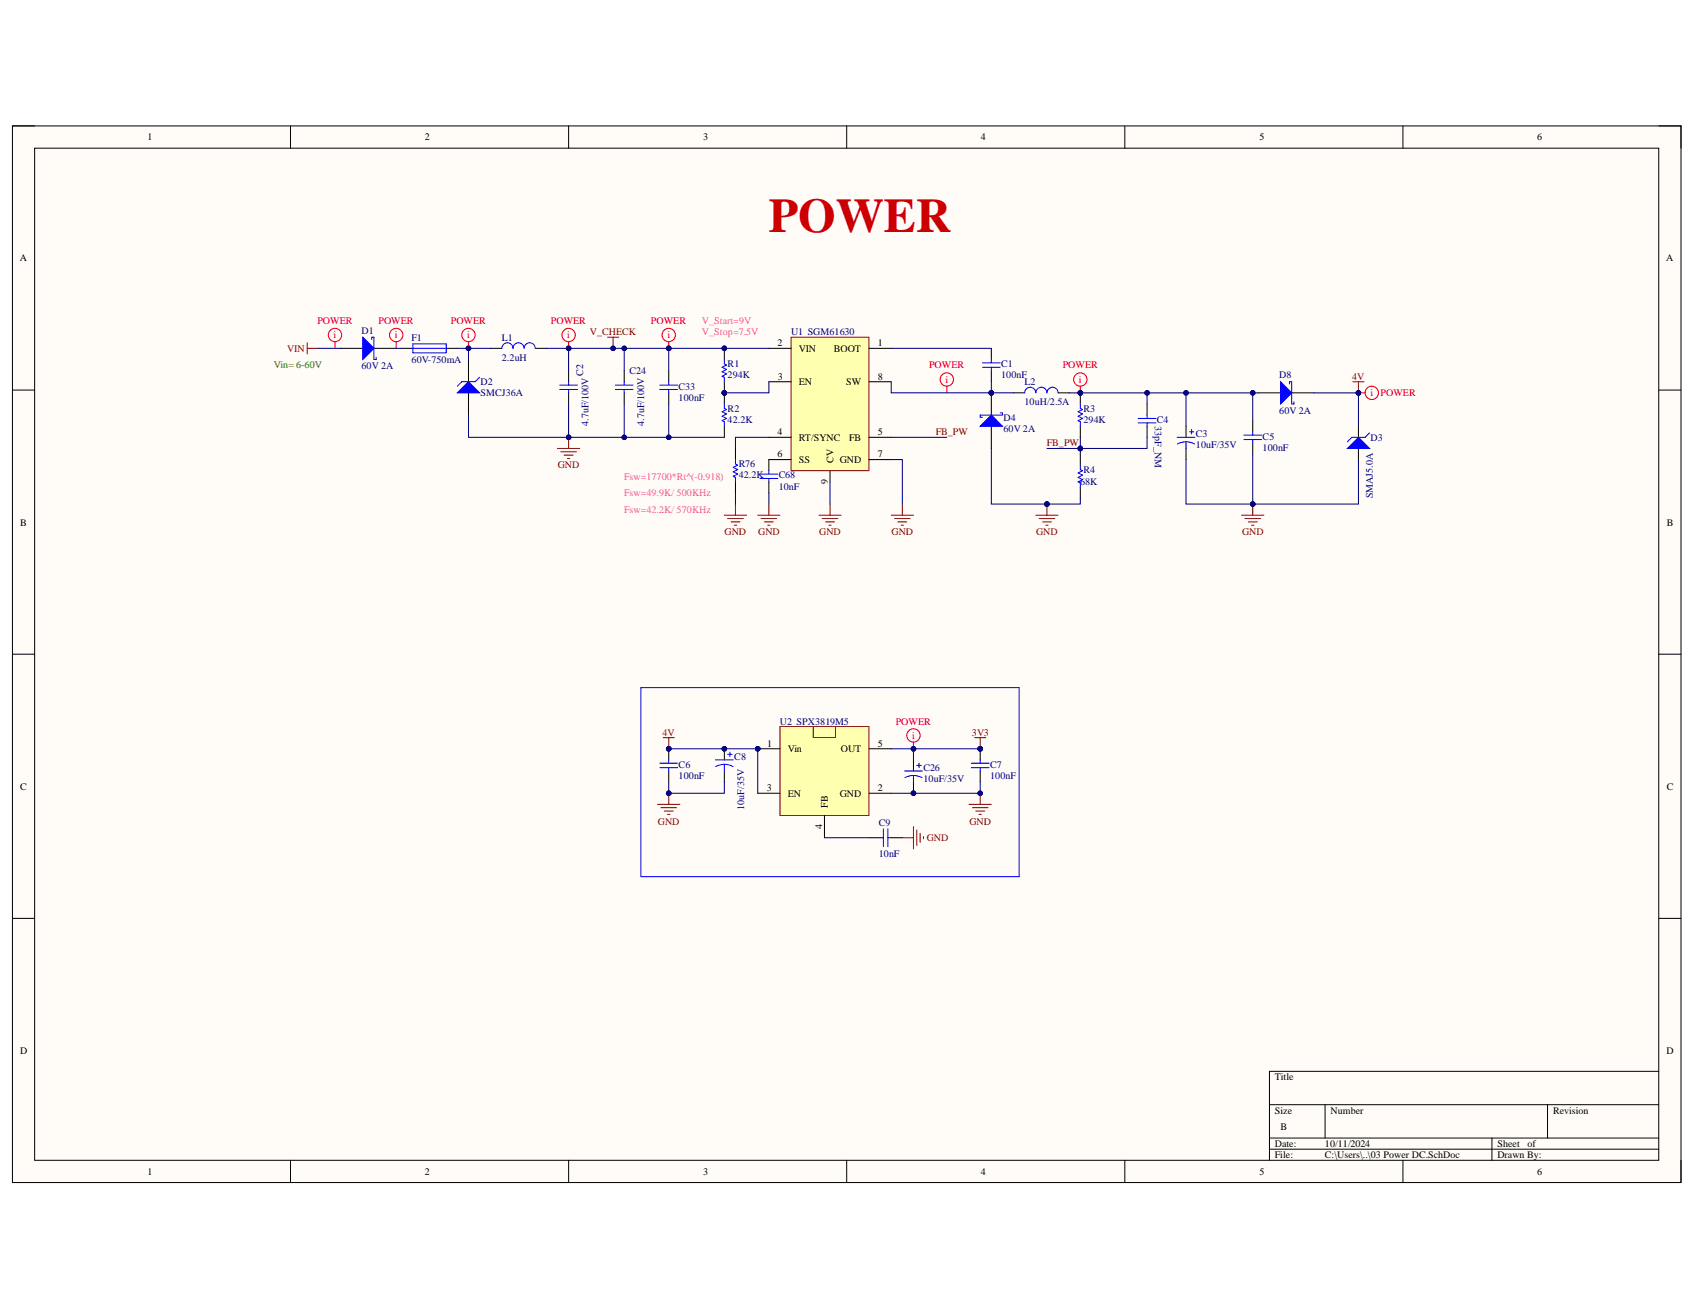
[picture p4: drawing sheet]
<svg xmlns="http://www.w3.org/2000/svg" width="279mm" height="216mm" viewBox="0 0 279 216" stroke-linecap="round" stroke-linejoin="round" font-family="sans-serif">
<defs><g id="words">
<text font-size="7.9" fill="#c00" x="126.7" y="38.3">POWER</text>
<g font-size="1.7" fill="#000080">
<text x="96.1" y="62" transform="rotate(-90 96.1 62)">C2</text>
<text x="97" y="70.2" transform="rotate(-90 97 70.2)">4.7uF/100V</text>
<text x="106.2" y="70.2" transform="rotate(-90 106.2 70.2)">4.7uF/100V</text>
<text x="190.4" y="70.2" transform="rotate(90 190.4 70.2)">33pF_NM</text>
<text x="226.3" y="82.2" transform="rotate(-90 226.3 82.2)">SMAJ5.0A</text>
<text x="122.7" y="133.5" transform="rotate(-90 122.7 133.5)">10uF/35V</text>
</g>
<g font-size="1.7">
<text x="137.4" y="76.3" transform="rotate(-90 137.4 76.3)">CV</text>
<text x="136.4" y="79.8" transform="rotate(-90 136.4 79.8)">9</text>
<text x="135.5" y="136.7" transform="rotate(-90 135.5 136.7)">4</text>
<text x="136.4" y="133.1" transform="rotate(-90 136.4 133.1)">FB</text>
</g>
<g font-size="1.6">
<text x="24.3" y="23.1">1</text>
<text x="70" y="23.1">2</text>
<text x="115.9" y="23.1">3</text>
<text x="161.7" y="23.1">4</text>
<text x="207.6" y="23.1">5</text>
<text x="253.4" y="23.1">6</text>
<text x="3.3" y="43.1">A</text>
<text x="274.7" y="43.1">A</text>
<text x="128.1" y="57">2</text>
<text x="131.7" y="58">VIN</text>
<text x="137.5" y="58">BOOT</text>
<text x="144.7" y="57">1</text>
<text x="128.2" y="62.6">3</text>
<text x="131.7" y="63.5">EN</text>
<text x="139.5" y="63.5">SW</text>
<text x="144.7" y="62.6">8</text>
<text x="128.1" y="71.7">4</text>
<text x="144.7" y="71.7">5</text>
<text x="128.1" y="75.4">6</text>
<text x="131.7" y="72.6">RT/SYNC</text>
<text x="131.7" y="76.3">SS</text>
<text x="138.4" y="76.3">GND</text>
<text x="140" y="72.6">FB</text>
<text x="144.7" y="75.4">7</text>
<text x="3.3" y="86.6">B</text>
<text x="274.7" y="86.6">B</text>
<text x="126.5" y="123">1</text>
<text x="129.8" y="124">Vin</text>
<text x="138.6" y="124">OUT</text>
<text x="144.7" y="123">5</text>
<text x="3.3" y="130.1">C</text>
<text x="126.4" y="130.4">3</text>
<text x="129.8" y="131.3">EN</text>
<text x="138.4" y="131.3">GND</text>
<text x="144.7" y="130.4">2</text>
<text x="274.7" y="130.1">C</text>
<text x="3.3" y="173.7">D</text>
<text x="274.7" y="173.7">D</text>
<text x="210.2" y="178">Title</text>
<text x="210.2" y="183.5">Size</text>
<text x="219.3" y="183.5">Number</text>
<text x="256" y="183.5">Revision</text>
<text x="210.2" y="189">Date:</text>
<text x="210.2" y="190.9">File:</text>
<text x="211.1" y="186.3">B</text>
<text x="218.4" y="189">10/11/2024</text>
<text x="218.4" y="190.9">C:\Users\..\03 Power DC.SchDoc</text>
<text x="246.8" y="189">Sheet</text>
<text x="246.8" y="190.9">Drawn By:</text>
<text x="251.8" y="189">of</text>
<text x="24.3" y="193.6">1</text>
<text x="70" y="193.6">2</text>
<text x="115.9" y="193.6">3</text>
<text x="161.7" y="193.6">4</text>
<text x="207.6" y="193.6">5</text>
<text x="253.4" y="193.6">6</text>
</g>
<g font-size="1.6" fill="#f00">
<text x="52.3" y="53.4">POWER</text>
<text x="62.4" y="53.4">POWER</text>
<text x="74.3" y="53.4">POWER</text>
<text x="90.8" y="53.4">POWER</text>
<text x="107.3" y="53.4">POWER</text>
<text x="55" y="55.8">i</text>
<text x="65.1" y="55.8">i</text>
<text x="77" y="55.8">i</text>
<text x="93.5" y="55.8">i</text>
<text x="110" y="55.8">i</text>
<text x="153.1" y="60.7">POWER</text>
<text x="155.9" y="63.1">i</text>
<text x="175.2" y="60.7">POWER</text>
<text x="177.8" y="63.1">i</text>
<text x="225.9" y="65.3">i</text>
<text x="227.6" y="65.3">POWER</text>
<text x="147.6" y="119.4">POWER</text>
<text x="150.4" y="121.8">i</text>
</g>
<g font-size="1.6" fill="#f0f">
<text x="115.7" y="53.4">V_Start=9V</text>
<text x="115.7" y="55.2">V_Stop=7.5V</text>
<text x="102.9" y="79.1">Fsw=17700*Rt^(-0.918)</text>
<text x="102.9" y="81.8">Fsw=49.9K/ 500KHz</text>
<text x="102.9" y="84.6">Fsw=42.2K/ 570KHz</text>
</g>
<g font-size="1.6" fill="#800000">
<text x="47.3" y="58">VIN</text>
<text x="97.2" y="55.2">V_CHECK</text>
<text x="222.9" y="62.6">4V</text>
<text x="154.2" y="71.7">FB_PW</text>
<text x="91.9" y="77.2">GND</text>
<text x="172.6" y="73.6">FB_PW</text>
<text x="119.4" y="88.2">GND</text>
<text x="125" y="88.2">GND</text>
<text x="135" y="88.2">GND</text>
<text x="147" y="88.2">GND</text>
<text x="170.8" y="88.2">GND</text>
<text x="204.7" y="88.2">GND</text>
<text x="109.2" y="121.2">4V</text>
<text x="160.2" y="121.2">3V3</text>
<text x="108.4" y="135.9">GND</text>
<text x="159.8" y="135.9">GND</text>
<text x="152.8" y="138.6">GND</text>
</g>
<g font-size="1.6" fill="#000080">
<text x="59.6" y="55.1">D1</text>
<text x="67.8" y="56.2">F1</text>
<text x="67.8" y="59.8">60V-750mA</text>
<text x="82.7" y="59.5">2.2uH</text>
<text x="82.7" y="56.2">L1</text>
<text x="130.4" y="55.2">U1 SGM61630</text>
<text x="59.6" y="60.9">60V 2A</text>
<text x="79.2" y="63.5">D2</text>
<text x="79.2" y="65.3">SMCJ36A</text>
<text x="103.8" y="61.6">C24</text>
<text x="111.9" y="64.2">C33</text>
<text x="119.9" y="62.4">294K</text>
<text x="119.9" y="60.6">R1</text>
<text x="165" y="62.4">100nF</text>
<text x="165" y="60.6">C1</text>
<text x="168.9" y="63.5">L2</text>
<text x="210.9" y="62.4">D8</text>
<text x="111.9" y="66">100nF</text>
<text x="119.9" y="69.7">42.2K</text>
<text x="119.9" y="67.9">R2</text>
<text x="165.4" y="69.3">D4</text>
<text x="165.4" y="71.2">60V 2A</text>
<text x="168.9" y="66.8">10uH/2.5A</text>
<text x="178.6" y="69.7">294K</text>
<text x="178.6" y="67.9">R3</text>
<text x="190.7" y="69.7">C4</text>
<text x="210.9" y="68.2">60V 2A</text>
<text x="121.8" y="77">R76</text>
<text x="178.6" y="78">R4</text>
<text x="197.1" y="73.9">10uF/35V</text>
<text x="197.1" y="72.1">C3</text>
<text x="208.1" y="74.3">100nF</text>
<text x="208.1" y="72.5">C5</text>
<text x="225.9" y="72.6">D3</text>
<text x="121.8" y="78.9">42.2K</text>
<text x="128.4" y="80.7">10nF</text>
<text x="128.4" y="78.9">C68</text>
<text x="178.1" y="80">68K</text>
<text x="128.6" y="119.4">U2 SPX3819M5</text>
<text x="121" y="125.2">C8</text>
<text x="111.9" y="128.4">100nF</text>
<text x="111.9" y="126.5">C6</text>
<text x="152.2" y="128.9">10uF/35V</text>
<text x="152.2" y="127.1">C26</text>
<text x="163.2" y="128.4">100nF</text>
<text x="163.2" y="126.5">C7</text>
<text x="144.9" y="136.1">C9</text>
<text x="144.9" y="141.2">10nF</text>
</g>
<text font-size="1.6" fill="#008000" x="45.1" y="60.7">Vin= 6-60V</text>
</g></defs>
<path d="M2.1 20.8h275v174.1h-275z" fill-rule="evenodd" fill="#fffcf8"/>
<path d="M2.1 20.8h275v174.1h-275z" fill="none" stroke="#000" stroke-width=".16"/>
<path d="M5.7 24.4h267.7v166.8h-267.7z" fill-rule="evenodd" fill="#fffcf8"/>
<g fill="none" stroke="#000" stroke-width=".16">
<path d="M2 20.7h3.7M5.7 24.4h267.7v166.8h-267.7zM47.9 20.7v3.7M93.7 20.7v3.7M139.6 20.7v3.7M185.4 20.8v3.6M231.3 20.8v3.6M273.4 20.8h3.7v3.6M2 64.3h3.7M273.4 64.3h3.7M2 107.8h3.7M273.4 107.8h3.7"/>
<path d="M2 151.4h3.7M273.4 151.4h3.7M273.4 176.6h-64.1v14.6M47.9 191.2v3.7M93.7 191.2v3.7M139.6 191.2v3.7M185.4 191.2v3.7M209.3 182.1h64.1M209.3 187.6h64.1M209.3 189.4h64.1M218.4 182.1v5.5M231.3 191.2v3.7"/>
<path d="M245.9 187.6v3.6M255.1 182.1v5.5M277.1 191.2v3.7"/>
</g>
<path d="M159.7 132.6h3.7M160.3 133.1h2.6M160.8 133.7h1.5M161.4 134.2h.4M161.6 130.7v1.9" fill="none" stroke="#800000" stroke-width=".17"/>
<circle cx="161.6" cy="130.7" r=".37" fill="#000080"/>
<circle cx="161.6" cy="130.7" r=".37" fill="none" stroke="#000080" stroke-width=".16"/>
<path d="M109.3 121.6h1.8M110.2 121.6v1.8" fill="none" stroke="#800000" stroke-width=".17"/>
<circle cx="110.2" cy="123.4" r=".37" fill="#000080"/>
<circle cx="110.2" cy="123.4" r=".37" fill="none" stroke="#000080" stroke-width=".16"/>
<path d="M108.4 132.6h3.7M108.9 133.1h2.6M109.5 133.7h1.5M110 134.2h.4M110.2 130.7v1.9" fill="none" stroke="#800000" stroke-width=".17"/>
<circle cx="110.2" cy="130.7" r=".37" fill="#000080"/>
<circle cx="110.2" cy="130.7" r=".37" fill="none" stroke="#000080" stroke-width=".16"/>
<path d="M160.7 121.6h1.8M161.6 121.6v1.8" fill="none" stroke="#800000" stroke-width=".17"/>
<circle cx="161.6" cy="123.4" r=".37" fill="#000080"/>
<circle cx="161.6" cy="123.4" r=".37" fill="none" stroke="#000080" stroke-width=".16"/>
<circle cx="110.2" cy="123.4" r=".37" fill="#000080"/>
<circle cx="110.2" cy="123.4" r=".37" fill="none" stroke="#000080" stroke-width=".16"/>
<path d="M110.2 123.4v1.8M110.2 127.1v1.8" fill="none" stroke="#000" stroke-width=".17"/>
<circle cx="110.2" cy="123.4" r=".37" fill="#000080"/>
<circle cx="110.2" cy="123.4" r=".37" fill="none" stroke="#000080" stroke-width=".16"/>
<path d="M105.6 113.3h62.4v31.2h-62.4zM108.8 125.8h2.9M108.8 126.5h2.9M110.2 125.2v.6M110.2 126.5v.6" fill="none" stroke="#00f" stroke-width=".17"/>
<path d="M148.7 138.1h1.9M150.6 136.2v3.7M151.1 136.8v2.5M151.7 137.3v1.5M152.2 137.9v.4" fill="none" stroke="#800000" stroke-width=".17"/>
<circle cx="161.6" cy="123.4" r=".37" fill="#000080"/>
<circle cx="161.6" cy="123.4" r=".37" fill="none" stroke="#000080" stroke-width=".16"/>
<path d="M161.6 123.4v1.8M161.6 127.1v1.8" fill="none" stroke="#000" stroke-width=".17"/>
<circle cx="161.6" cy="123.4" r=".37" fill="#000080"/>
<circle cx="161.6" cy="123.4" r=".37" fill="none" stroke="#000080" stroke-width=".16"/>
<path d="M160.1 125.8h2.9M160.1 126.5h2.9M161.6 125.2v.6M161.6 126.5v.6" fill="none" stroke="#00f" stroke-width=".17"/>
<path d="M91.9 73.9h3.7M92.4 74.5h2.6M93 75h1.5M93.5 75.6h.4M93.7 72.1v1.8" fill="none" stroke="#800000" stroke-width=".17"/>
<circle cx="93.7" cy="72.1" r=".37" fill="#000080"/>
<circle cx="93.7" cy="72.1" r=".37" fill="none" stroke="#000080" stroke-width=".16"/>
<path d="M50.6 56.5v1.8M50.6 57.4h1.9" fill="none" stroke="#800000" stroke-width=".17"/>
<path d="M56.1 57.4h3.7M61.6 57.4h3.7" fill="none" stroke="#000" stroke-width=".17"/>
<path d="M59.8 55.6l1.8 1.8-1.8 1.8z" fill="#00f"/>
<path d="M59.8 55.6l1.8 1.8-1.8 1.8zM61.3 55.9v-.3h.3v3.6h.4v-.3" fill="none" stroke="#00f" stroke-width=".17"/>
<circle cx="163.4" cy="64.7" r=".37" fill="#000080"/>
<circle cx="163.4" cy="64.7" r=".37" fill="none" stroke="#000080" stroke-width=".16"/>
<path d="M163.4 64.7v3.7M163.4 70.2v3.7" fill="none" stroke="#000" stroke-width=".17"/>
<circle cx="163.4" cy="64.7" r=".37" fill="#000080"/>
<circle cx="163.4" cy="64.7" r=".37" fill="none" stroke="#000080" stroke-width=".16"/>
<path d="M161.6 70.2l1.8-1.8 1.8 1.8z" fill="#00f"/>
<path d="M82.7 57.4a.92 .92 0 0 1 .9-.9 .92 .92 0 0 1 1 .9 .92 .92 0 0 1 1.2-.8l.5 .5 .1 .3a.92 .92 0 0 1 .9-.9 .92 .92 0 0 1 .9 .9M161.9 59.8h3M163.4 59.2v.6M161.6 70.2l1.8-1.8 1.8 1.8zM161.9 60.5h3M163.4 60.5v.6M164.9 68h.3v.4h-3.6v.4h.3M205 71.7h3M205 72.4h3M206.5 71.2v.5M206.5 72.4v.6" fill="none" stroke="#00f" stroke-width=".17"/>
<path d="M80.9 57.4h1.8M88.2 57.4h1.9M163.4 57.4v1.8M163.4 61.1v1.8M206.5 69.3v1.9M206.5 73v1.8" fill="none" stroke="#000" stroke-width=".17"/>
<path d="M170.7 84.9h3.7M171.3 85.5h2.6M171.8 86h1.5M172.4 86.6h.4M172.6 83.1v1.8" fill="none" stroke="#800000" stroke-width=".17"/>
<circle cx="172.6" cy="83.1" r=".37" fill="#000080"/>
<circle cx="172.6" cy="83.1" r=".37" fill="none" stroke="#000080" stroke-width=".16"/>
<path d="M204.7 84.9h3.6M205.2 85.5h2.6M205.8 86h1.4M206.3 86.6h.4M206.5 83.1v1.8" fill="none" stroke="#800000" stroke-width=".17"/>
<circle cx="206.5" cy="83.1" r=".36" fill="#000080"/>
<circle cx="206.5" cy="83.1" r=".36" fill="none" stroke="#000080" stroke-width=".16"/>
<circle cx="124.9" cy="123.4" r=".37" fill="#000080"/>
<circle cx="124.9" cy="123.4" r=".37" fill="none" stroke="#000080" stroke-width=".16"/>
<path d="M128.6 119.7h14.6v14.7h-14.6z" fill-rule="evenodd" fill="#ffffb0"/>
<path d="M128.6 119.7h14.6v14.7h-14.6z" fill="none" stroke="#800000" stroke-width=".16"/>
<path d="M124.9 123.4h3.7" fill="none" stroke="#000" stroke-width=".17"/>
<circle cx="124.9" cy="123.4" r=".37" fill="#000080"/>
<circle cx="124.9" cy="123.4" r=".37" fill="none" stroke="#000080" stroke-width=".16"/>
<path d="M124.9 130.7h3.7M143.2 130.7h3.7M143.2 123.4h3.7" fill="none" stroke="#000" stroke-width=".17"/>
<path d="M134.1 119.7h3.6v1.9h-3.6z" fill-rule="evenodd" fill="#ffffb0"/>
<path d="M134.1 119.7h3.6v1.9h-3.6z" fill="none" stroke="#800000" stroke-width=".16"/>
<path d="M135.9 134.4v3.7M143.2 138.1h1.9M146.9 138.1h1.8" fill="none" stroke="#000" stroke-width=".17"/>
<path d="M145.1 138.1h.5M145.6 136.6v2.9M146.4 136.6v2.9M146.4 138.1h.5" fill="none" stroke="#00f" stroke-width=".17"/>
<path d="M100.1 55.6h1.9M101.1 55.6v1.8" fill="none" stroke="#800000" stroke-width=".17"/>
<circle cx="101.1" cy="57.4" r=".37" fill="#000080"/>
<circle cx="101.1" cy="57.4" r=".37" fill="none" stroke="#000080" stroke-width=".16"/>
<path d="M223.9 70.2v1.9M223.9 73.9v1.9" fill="none" stroke="#000" stroke-width=".17"/>
<path d="M222.1 73.9l1.8-1.8 1.9 1.8z" fill="#00f"/>
<path d="M222.1 73.9l1.8-1.8 1.9 1.8zM225.8 71.3l-.8 .8h-2.2l-.7 .7" fill="none" stroke="#00f" stroke-width=".17"/>
<circle cx="119.4" cy="123.4" r=".37" fill="#000080"/>
<circle cx="119.4" cy="123.4" r=".37" fill="none" stroke="#000080" stroke-width=".16"/>
<path d="M119.4 123.4v1.8" fill="none" stroke="#000" stroke-width=".17"/>
<circle cx="119.4" cy="123.4" r=".37" fill="#000080"/>
<circle cx="119.4" cy="123.4" r=".37" fill="none" stroke="#000080" stroke-width=".16"/>
<path d="M119.4 127.1v1.8" fill="none" stroke="#000" stroke-width=".17"/>
<path d="M117.9 125.2h3M119.4 126l.7 .1 .7 .2M119.4 126l-.7 .1-.7 .2M119.4 126v1.1M119.9 124.3h.8M120.3 124v.7" fill="none" stroke="#00f" stroke-width=".17"/>
<circle cx="150.6" cy="130.7" r=".37" fill="#000080"/>
<circle cx="150.6" cy="130.7" r=".37" fill="none" stroke="#000080" stroke-width=".16"/>
<path d="M150.6 125.2v1.9M150.6 128.9v1.8" fill="none" stroke="#000" stroke-width=".17"/>
<circle cx="150.6" cy="130.7" r=".37" fill="#000080"/>
<circle cx="150.6" cy="130.7" r=".37" fill="none" stroke="#000080" stroke-width=".16"/>
<g fill="none" stroke="#00f" stroke-width=".17">
<path d="M108.8 63.5h2.9M108.8 64.2h2.9M110.2 62.9v.6M110.2 64.2v.5M125.3 78.1h2.9M125.3 78.9h2.9M126.7 77.6v.5M126.7 78.9v.5M187.6 69h3M187.6 69.7h3M189.1 68.4v.6M189.1 69.7v.5"/>
<path d="M149.1 127.1h2.9M150.6 127.8l.7 .1 .7 .3M150.6 127.8l-.8 .1-.6 .3M150.6 127.8v1.1M151.1 126.2h.8M151.5 125.8v.7"/>
</g>
<path d="M110.2 61.1v1.8M110.2 64.7v1.9M126.7 75.7v1.9M126.7 79.4v1.8M189.1 66.6v1.8M189.1 70.2v1.9" fill="none" stroke="#000" stroke-width=".17"/>
<path d="M119.4 84.9h3.7M119.9 85.5h2.6M120.5 86h1.5M121 86.6h.4M121.2 83.1v1.8M124.9 84.9h3.7M125.5 85.5h2.5M126 86h1.5M126.6 86.6h.3M126.7 83.1v1.8" fill="none" stroke="#800000" stroke-width=".17"/>
<circle cx="178.1" cy="64.7" r=".37" fill="#000080"/>
<circle cx="178.1" cy="64.7" r=".37" fill="none" stroke="#000080" stroke-width=".16"/>
<path d="M178.1 64.7v1.9" fill="none" stroke="#000" stroke-width=".17"/>
<circle cx="178.1" cy="64.7" r=".37" fill="#000080"/>
<circle cx="178.1" cy="64.7" r=".37" fill="none" stroke="#000080" stroke-width=".16"/>
<path d="M178.1 70.2v1.9M178.1 74.8v1.9M178.1 80.3v1.9" fill="none" stroke="#000" stroke-width=".17"/>
<path d="M178.1 66.6v.7l.3 .2-.7 .4 .7 .3-.7 .4 .7 .4-.7 .3 .4 .2v.7M178.1 76.7v.7l.3 .2-.7 .3 .7 .4-.7 .4 .7 .3-.7 .4 .4 .2v.7" fill="none" stroke="#00f" stroke-width=".17"/>
<path d="M130.4 55.6h12.8v22h-12.8z" fill-rule="evenodd" fill="#ffffb0"/>
<path d="M130.4 55.6h12.8v22h-12.8z" fill="none" stroke="#800000" stroke-width=".16"/>
<g fill="none" stroke="#000" stroke-width=".17">
<path d="M126.7 57.4h3.7M143.2 57.4h3.7M93.7 61.1v1.8M93.7 64.7v1.9M102.9 61.1v1.8M102.9 64.7v1.9M126.7 62.9h3.7M126.7 72.1h3.7M126.7 75.7h3.7M136.8 77.6v1.8M143.2 62.9h3.7M143.2 72.1h3.7"/>
<path d="M143.2 75.7h3.7"/>
</g>
<path d="M146.9 84.9h3.7M147.5 85.5h2.5M148 86h1.5M148.6 86.6h.3M148.7 83.1v1.8" fill="none" stroke="#800000" stroke-width=".17"/>
<path d="M92.3 63.5h2.9M92.3 64.2h2.9M93.7 62.9v.6M93.7 64.2v.5M101.4 63.5h3M101.4 64.2h3M102.9 62.9v.6M102.9 64.2v.5" fill="none" stroke="#00f" stroke-width=".17"/>
<g fill="none" stroke="#f00" stroke-width=".17">
<path d="M55.2 56.3v1.1M65.3 56.3v1.1M77.2 56.3v1.1"/>
<circle cx="55.2" cy="55.2" r="1.1"/>
<circle cx="65.3" cy="55.2" r="1.1"/>
<circle cx="77.2" cy="55.2" r="1.1"/>
</g>
<circle cx="77.2" cy="57.4" r=".37" fill="#000080"/>
<circle cx="77.2" cy="57.4" r=".37" fill="none" stroke="#000080" stroke-width=".16"/>
<g fill="none" stroke="#f00" stroke-width=".17">
<path d="M93.7 56.3v1.1"/>
<circle cx="93.7" cy="55.2" r="1.1"/>
</g>
<circle cx="93.7" cy="57.4" r=".37" fill="#000080"/>
<circle cx="93.7" cy="57.4" r=".37" fill="none" stroke="#000080" stroke-width=".16"/>
<g fill="none" stroke="#f00" stroke-width=".17">
<path d="M110.2 56.3v1.1"/>
<circle cx="110.2" cy="55.2" r="1.1"/>
</g>
<circle cx="110.2" cy="57.4" r=".37" fill="#000080"/>
<circle cx="110.2" cy="57.4" r=".37" fill="none" stroke="#000080" stroke-width=".16"/>
<g fill="none" stroke="#f00" stroke-width=".17">
<path d="M156.1 63.6v1.1M178.1 63.6v1.1"/>
<circle cx="156.1" cy="62.5" r="1.1"/>
<circle cx="178.1" cy="62.5" r="1.1"/>
</g>
<circle cx="178.1" cy="64.7" r=".37" fill="#000080"/>
<circle cx="178.1" cy="64.7" r=".37" fill="none" stroke="#000080" stroke-width=".16"/>
<g fill="none" stroke="#f00" stroke-width=".17">
<path d="M150.6 122.3v1.1"/>
<circle cx="150.6" cy="121.2" r="1.1"/>
</g>
<circle cx="150.6" cy="123.4" r=".37" fill="#000080"/>
<circle cx="150.6" cy="123.4" r=".37" fill="none" stroke="#000080" stroke-width=".16"/>
<path d="M135 84.9h3.7M135.5 85.5h2.6M136.1 86h1.5M136.6 86.6h.4M136.8 83.1v1.8" fill="none" stroke="#800000" stroke-width=".17"/>
<circle cx="119.4" cy="57.4" r=".36" fill="#000080"/>
<circle cx="119.4" cy="57.4" r=".36" fill="none" stroke="#000080" stroke-width=".16"/>
<circle cx="119.4" cy="64.7" r=".37" fill="#000080"/>
<circle cx="119.4" cy="64.7" r=".37" fill="none" stroke="#000080" stroke-width=".16"/>
<path d="M119.4 57.4v1.8" fill="none" stroke="#000" stroke-width=".17"/>
<circle cx="119.4" cy="57.4" r=".36" fill="#000080"/>
<circle cx="119.4" cy="57.4" r=".36" fill="none" stroke="#000080" stroke-width=".16"/>
<path d="M119.4 62.9v1.8" fill="none" stroke="#000" stroke-width=".17"/>
<circle cx="119.4" cy="64.7" r=".37" fill="#000080"/>
<circle cx="119.4" cy="64.7" r=".37" fill="none" stroke="#000080" stroke-width=".16"/>
<path d="M119.4 59.2v.8l.4 .2-.8 .3 .8 .4-.8 .4 .8 .3-.8 .4 .4 .2v.7" fill="none" stroke="#00f" stroke-width=".17"/>
<circle cx="119.4" cy="64.7" r=".37" fill="#000080"/>
<circle cx="119.4" cy="64.7" r=".37" fill="none" stroke="#000080" stroke-width=".16"/>
<path d="M119.4 64.7v1.9" fill="none" stroke="#000" stroke-width=".17"/>
<circle cx="119.4" cy="64.7" r=".37" fill="#000080"/>
<circle cx="119.4" cy="64.7" r=".37" fill="none" stroke="#000080" stroke-width=".16"/>
<path d="M119.4 70.2v1.9" fill="none" stroke="#000" stroke-width=".17"/>
<path d="M119.4 66.6v.7l.4 .2-.8 .4 .8 .3-.8 .4 .8 .4-.8 .3 .4 .2v.7" fill="none" stroke="#00f" stroke-width=".17"/>
<path d="M110.2 123.4h14.7v7.3" fill="none" stroke="#000080" stroke-width=".17"/>
<circle cx="124.9" cy="123.4" r=".37" fill="#000080"/>
<circle cx="124.9" cy="123.4" r=".37" fill="none" stroke="#000080" stroke-width=".16"/>
<circle cx="119.4" cy="123.4" r=".37" fill="#000080"/>
<circle cx="119.4" cy="123.4" r=".37" fill="none" stroke="#000080" stroke-width=".16"/>
<circle cx="110.2" cy="123.4" r=".37" fill="#000080"/>
<circle cx="110.2" cy="123.4" r=".37" fill="none" stroke="#000080" stroke-width=".16"/>
<path d="M161.6 128.9v1.8h-14.7" fill="none" stroke="#000080" stroke-width=".17"/>
<circle cx="150.6" cy="130.7" r=".37" fill="#000080"/>
<circle cx="150.6" cy="130.7" r=".37" fill="none" stroke="#000080" stroke-width=".16"/>
<circle cx="161.6" cy="130.7" r=".37" fill="#000080"/>
<circle cx="161.6" cy="130.7" r=".37" fill="none" stroke="#000080" stroke-width=".16"/>
<path d="M163.4 73.9v9.2h9.2M135.9 138.1h7.3" fill="none" stroke="#000080" stroke-width=".17"/>
<circle cx="172.6" cy="83.1" r=".37" fill="#000080"/>
<circle cx="172.6" cy="83.1" r=".37" fill="none" stroke="#000080" stroke-width=".16"/>
<path d="M163.4 62.9v1.8" fill="none" stroke="#000080" stroke-width=".17"/>
<circle cx="163.4" cy="64.7" r=".37" fill="#000080"/>
<circle cx="163.4" cy="64.7" r=".37" fill="none" stroke="#000080" stroke-width=".16"/>
<path d="M178.1 82.2v.9h-5.5" fill="none" stroke="#000080" stroke-width=".17"/>
<circle cx="172.6" cy="83.1" r=".37" fill="#000080"/>
<circle cx="172.6" cy="83.1" r=".37" fill="none" stroke="#000080" stroke-width=".16"/>
<path d="M206.5 64.7v4.6" fill="none" stroke="#000080" stroke-width=".17"/>
<circle cx="206.5" cy="64.7" r=".37" fill="#000080"/>
<circle cx="206.5" cy="64.7" r=".37" fill="none" stroke="#000080" stroke-width=".16"/>
<path d="M172.6 73.9h5.5" fill="none" stroke="#000080" stroke-width=".17"/>
<circle cx="178.1" cy="73.9" r=".37" fill="#000080"/>
<circle cx="178.1" cy="73.9" r=".37" fill="none" stroke="#000080" stroke-width=".16"/>
<path d="M150.6 123.4v1.8" fill="none" stroke="#000080" stroke-width=".17"/>
<circle cx="150.6" cy="123.4" r=".37" fill="#000080"/>
<circle cx="150.6" cy="123.4" r=".37" fill="none" stroke="#000080" stroke-width=".16"/>
<path d="M119.4 128.9v1.8h-9.2" fill="none" stroke="#000080" stroke-width=".17"/>
<circle cx="110.2" cy="130.7" r=".37" fill="#000080"/>
<circle cx="110.2" cy="130.7" r=".37" fill="none" stroke="#000080" stroke-width=".16"/>
<path d="M110.2 128.9v1.8" fill="none" stroke="#000080" stroke-width=".17"/>
<circle cx="110.2" cy="130.7" r=".37" fill="#000080"/>
<circle cx="110.2" cy="130.7" r=".37" fill="none" stroke="#000080" stroke-width=".16"/>
<path d="M110.2 57.4v3.7M121.2 81.2v1.9M126.7 81.2v1.9" fill="none" stroke="#000080" stroke-width=".17"/>
<circle cx="110.2" cy="57.4" r=".37" fill="#000080"/>
<circle cx="110.2" cy="57.4" r=".37" fill="none" stroke="#000080" stroke-width=".16"/>
<path d="M189.1 72.1v1.8h-11" fill="none" stroke="#000080" stroke-width=".17"/>
<circle cx="178.1" cy="73.9" r=".37" fill="#000080"/>
<circle cx="178.1" cy="73.9" r=".37" fill="none" stroke="#000080" stroke-width=".16"/>
<path d="M126.7 62.9v1.8h-7.3" fill="none" stroke="#000080" stroke-width=".17"/>
<circle cx="119.4" cy="64.7" r=".37" fill="#000080"/>
<circle cx="119.4" cy="64.7" r=".37" fill="none" stroke="#000080" stroke-width=".16"/>
<path d="M110.2 57.4h16.5M146.9 57.4h16.5M126.7 72.1h-5.5v1.8M146.9 75.7h1.8v7.4M146.9 72.1h9.2" fill="none" stroke="#000080" stroke-width=".17"/>
<circle cx="119.4" cy="57.4" r=".36" fill="#000080"/>
<circle cx="119.4" cy="57.4" r=".36" fill="none" stroke="#000080" stroke-width=".16"/>
<circle cx="110.2" cy="57.4" r=".37" fill="#000080"/>
<circle cx="110.2" cy="57.4" r=".37" fill="none" stroke="#000080" stroke-width=".16"/>
<path d="M102.9 66.6v5.5" fill="none" stroke="#000080" stroke-width=".17"/>
<circle cx="102.9" cy="72.1" r=".37" fill="#000080"/>
<circle cx="102.9" cy="72.1" r=".37" fill="none" stroke="#000080" stroke-width=".16"/>
<path d="M102.9 57.4v3.7" fill="none" stroke="#000080" stroke-width=".17"/>
<circle cx="102.9" cy="57.4" r=".37" fill="#000080"/>
<circle cx="102.9" cy="57.4" r=".37" fill="none" stroke="#000080" stroke-width=".16"/>
<path d="M93.7 57.4v3.7" fill="none" stroke="#000080" stroke-width=".17"/>
<circle cx="93.7" cy="57.4" r=".37" fill="#000080"/>
<circle cx="93.7" cy="57.4" r=".37" fill="none" stroke="#000080" stroke-width=".16"/>
<path d="M136.8 79.4v3.7M146.9 62.9v1.8h20.2" fill="none" stroke="#000080" stroke-width=".17"/>
<circle cx="163.4" cy="64.7" r=".37" fill="#000080"/>
<circle cx="163.4" cy="64.7" r=".37" fill="none" stroke="#000080" stroke-width=".16"/>
<path d="M146.9 123.4h14.7" fill="none" stroke="#000080" stroke-width=".17"/>
<circle cx="150.6" cy="123.4" r=".37" fill="#000080"/>
<circle cx="150.6" cy="123.4" r=".37" fill="none" stroke="#000080" stroke-width=".16"/>
<circle cx="161.6" cy="123.4" r=".37" fill="#000080"/>
<circle cx="161.6" cy="123.4" r=".37" fill="none" stroke="#000080" stroke-width=".16"/>
<path d="M52.5 57.4h3.6M65.3 57.4h.9M206.5 74.8v8.3" fill="none" stroke="#000080" stroke-width=".17"/>
<circle cx="206.5" cy="83.1" r=".36" fill="#000080"/>
<circle cx="206.5" cy="83.1" r=".36" fill="none" stroke="#000080" stroke-width=".16"/>
<path d="M195.5 64.7v5.5" fill="none" stroke="#000080" stroke-width=".17"/>
<circle cx="195.5" cy="64.7" r=".37" fill="#000080"/>
<circle cx="195.5" cy="64.7" r=".37" fill="none" stroke="#000080" stroke-width=".16"/>
<path d="M189.1 64.7v1.9" fill="none" stroke="#000080" stroke-width=".17"/>
<circle cx="189.1" cy="64.7" r=".37" fill="#000080"/>
<circle cx="189.1" cy="64.7" r=".37" fill="none" stroke="#000080" stroke-width=".16"/>
<path d="M195.5 75.8v7.3h28.4v-7.3" fill="none" stroke="#000080" stroke-width=".17"/>
<circle cx="206.5" cy="83.1" r=".36" fill="#000080"/>
<circle cx="206.5" cy="83.1" r=".36" fill="none" stroke="#000080" stroke-width=".16"/>
<path d="M178.1 72.1v1.8" fill="none" stroke="#000080" stroke-width=".17"/>
<circle cx="178.1" cy="73.9" r=".37" fill="#000080"/>
<circle cx="178.1" cy="73.9" r=".37" fill="none" stroke="#000080" stroke-width=".16"/>
<path d="M178.1 73.9v.9" fill="none" stroke="#000080" stroke-width=".17"/>
<circle cx="178.1" cy="73.9" r=".37" fill="#000080"/>
<circle cx="178.1" cy="73.9" r=".37" fill="none" stroke="#000080" stroke-width=".16"/>
<path d="M93.7 66.6v5.5" fill="none" stroke="#000080" stroke-width=".17"/>
<circle cx="93.7" cy="72.1" r=".37" fill="#000080"/>
<circle cx="93.7" cy="72.1" r=".37" fill="none" stroke="#000080" stroke-width=".16"/>
<path d="M110.2 66.6v5.5" fill="none" stroke="#000080" stroke-width=".17"/>
<circle cx="110.2" cy="72.1" r=".37" fill="#000080"/>
<circle cx="110.2" cy="72.1" r=".37" fill="none" stroke="#000080" stroke-width=".16"/>
<path d="M77.2 68.4v3.7h42.2" fill="none" stroke="#000080" stroke-width=".17"/>
<circle cx="93.7" cy="72.1" r=".37" fill="#000080"/>
<circle cx="93.7" cy="72.1" r=".37" fill="none" stroke="#000080" stroke-width=".16"/>
<circle cx="102.9" cy="72.1" r=".37" fill="#000080"/>
<circle cx="102.9" cy="72.1" r=".37" fill="none" stroke="#000080" stroke-width=".16"/>
<circle cx="110.2" cy="72.1" r=".37" fill="#000080"/>
<circle cx="110.2" cy="72.1" r=".37" fill="none" stroke="#000080" stroke-width=".16"/>
<path d="M75.4 57.4h5.5" fill="none" stroke="#000080" stroke-width=".17"/>
<circle cx="77.2" cy="57.4" r=".37" fill="#000080"/>
<circle cx="77.2" cy="57.4" r=".37" fill="none" stroke="#000080" stroke-width=".16"/>
<path d="M90.1 57.4h20.1" fill="none" stroke="#000080" stroke-width=".17"/>
<circle cx="93.7" cy="57.4" r=".37" fill="#000080"/>
<circle cx="93.7" cy="57.4" r=".37" fill="none" stroke="#000080" stroke-width=".16"/>
<circle cx="101.1" cy="57.4" r=".37" fill="#000080"/>
<circle cx="101.1" cy="57.4" r=".37" fill="none" stroke="#000080" stroke-width=".16"/>
<circle cx="102.9" cy="57.4" r=".37" fill="#000080"/>
<circle cx="102.9" cy="57.4" r=".37" fill="none" stroke="#000080" stroke-width=".16"/>
<circle cx="110.2" cy="57.4" r=".37" fill="#000080"/>
<circle cx="110.2" cy="57.4" r=".37" fill="none" stroke="#000080" stroke-width=".16"/>
<path d="M77.2 57.4v1.8" fill="none" stroke="#000080" stroke-width=".17"/>
<circle cx="77.2" cy="57.4" r=".37" fill="#000080"/>
<circle cx="77.2" cy="57.4" r=".37" fill="none" stroke="#000080" stroke-width=".16"/>
<path d="M66.2 57.4h1.9M73.6 57.4h1.8M77.2 59.2v3.7M77.2 64.7v3.7M121.2 73.9v1.8M121.2 79.4v1.8M167.1 64.7h1.8M174.4 64.7h1.8" fill="none" stroke="#000" stroke-width=".17"/>
<path d="M68.1 56.7h5.5v1.4h-5.5zM68.1 57.4h5.5M121.2 75.7v.8l.4 .2-.7 .3 .7 .4-.7 .4 .7 .3-.7 .4 .3 .2v.7M168.9 64.7a.92 .92 0 0 1 .9-.9 .92 .92 0 0 1 .9 .9 .92 .92 0 0 1 1-.9 .92 .92 0 0 1 .9 .9 .92 .92 0 0 1 .9-.9 .92 .92 0 0 1 .9 .9" fill="none" stroke="#00f" stroke-width=".17"/>
<path d="M75.4 64.7l1.8-1.8 1.9 1.8z" fill="#00f"/>
<path d="M75.4 64.7l1.8-1.8 1.9 1.8zM79.1 62.2l-.8 .7h-2.2l-.7 .7" fill="none" stroke="#00f" stroke-width=".17"/>
<path d="M176.2 64.7h31.2" fill="none" stroke="#000080" stroke-width=".17"/>
<circle cx="178.1" cy="64.7" r=".37" fill="#000080"/>
<circle cx="178.1" cy="64.7" r=".37" fill="none" stroke="#000080" stroke-width=".16"/>
<circle cx="189.1" cy="64.7" r=".37" fill="#000080"/>
<circle cx="189.1" cy="64.7" r=".37" fill="none" stroke="#000080" stroke-width=".16"/>
<circle cx="195.5" cy="64.7" r=".37" fill="#000080"/>
<circle cx="195.5" cy="64.7" r=".37" fill="none" stroke="#000080" stroke-width=".16"/>
<circle cx="206.5" cy="64.7" r=".37" fill="#000080"/>
<circle cx="206.5" cy="64.7" r=".37" fill="none" stroke="#000080" stroke-width=".16"/>
<path d="M223.9 64.7v5.5" fill="none" stroke="#000080" stroke-width=".17"/>
<circle cx="223.9" cy="64.7" r=".37" fill="#000080"/>
<circle cx="223.9" cy="64.7" r=".37" fill="none" stroke="#000080" stroke-width=".16"/>
<path d="M207.4 64.7h3.7M212.9 64.7h3.7" fill="none" stroke="#000" stroke-width=".17"/>
<path d="M211.1 62.9l1.8 1.8-1.8 1.9z" fill="#00f"/>
<path d="M211.1 62.9l1.8 1.8-1.8 1.9zM212.6 63.3v-.4h.3v3.7h.4v-.4" fill="none" stroke="#00f" stroke-width=".17"/>
<path d="M223 62.9h1.8M223.9 62.9v1.8" fill="none" stroke="#800000" stroke-width=".17"/>
<circle cx="223.9" cy="64.7" r=".37" fill="#000080"/>
<circle cx="223.9" cy="64.7" r=".37" fill="none" stroke="#000080" stroke-width=".16"/>
<path d="M195.5 70.2v1.9M195.5 73.9v1.9" fill="none" stroke="#000" stroke-width=".17"/>
<path d="M194 72.1h3M195.5 72.8l.7 .1 .7 .3M195.5 72.8l-.7 .1-.7 .3M195.5 72.8v1.1M196.1 71.2h.7M196.4 70.8v.7" fill="none" stroke="#00f" stroke-width=".17"/>
<path d="M216.6 64.7h7.3" fill="none" stroke="#000080" stroke-width=".17"/>
<circle cx="223.9" cy="64.7" r=".37" fill="#000080"/>
<circle cx="223.9" cy="64.7" r=".37" fill="none" stroke="#000080" stroke-width=".16"/>
<g fill="none" stroke="#f00" stroke-width=".17">
<path d="M223.9 64.7h1.1"/>
<circle cx="226.1" cy="64.7" r="1.1"/>
</g>
<circle cx="223.9" cy="64.7" r=".37" fill="#000080"/>
<circle cx="223.9" cy="64.7" r=".37" fill="none" stroke="#000080" stroke-width=".16"/>
<use href="#words"/>
</svg>
